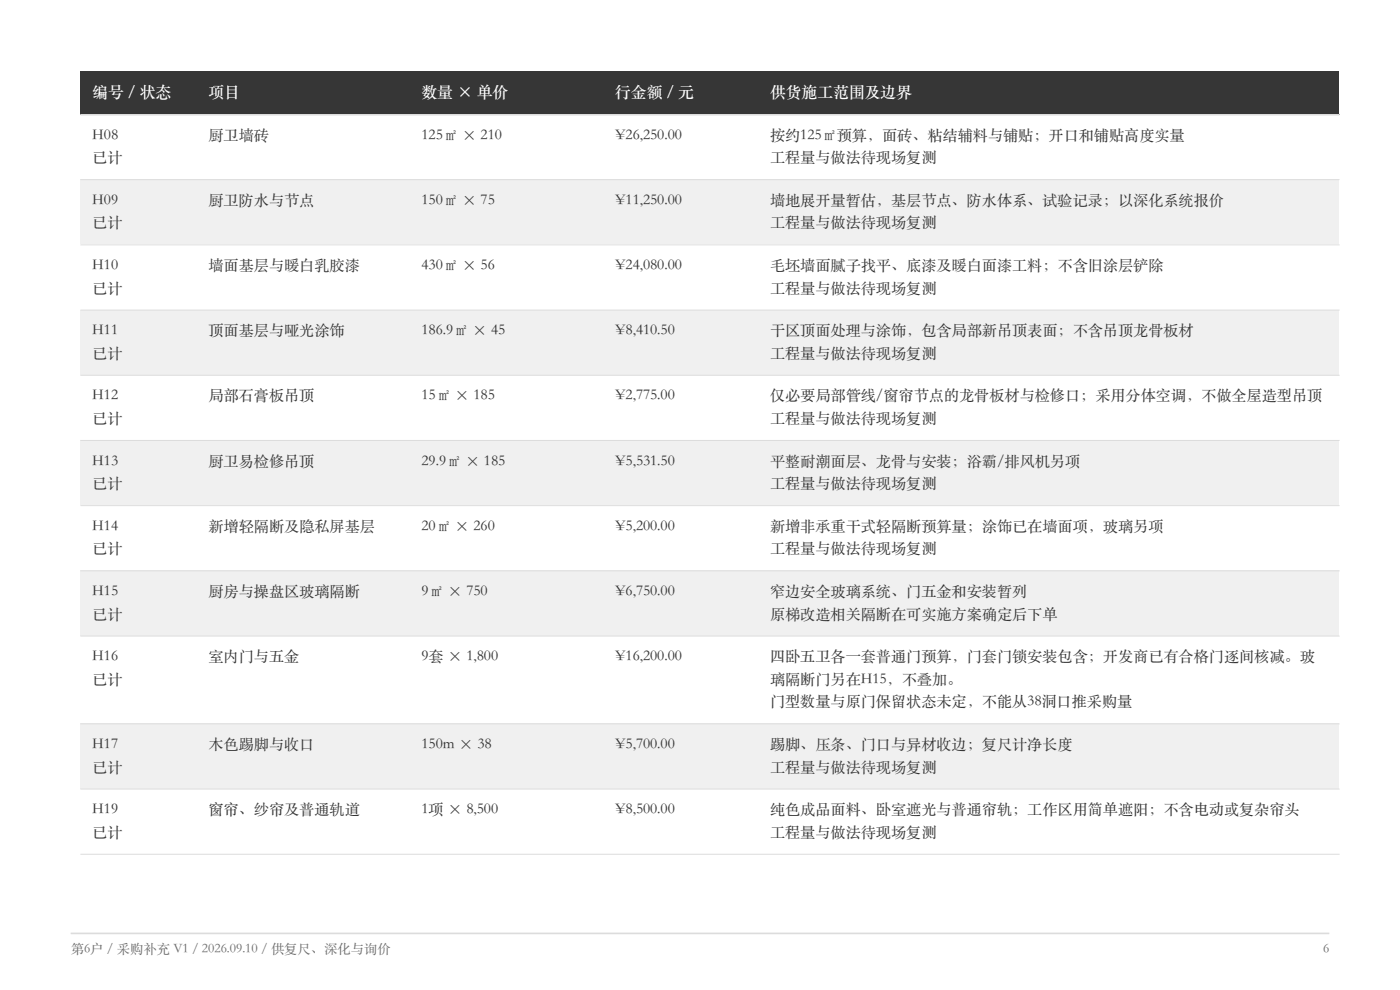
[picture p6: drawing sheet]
<svg xmlns="http://www.w3.org/2000/svg" width="297mm" height="210mm" viewBox="0 0 297 210" stroke-linecap="round" stroke-linejoin="round" font-family="sans-serif">
<defs><g id="words">
<g font-size="3.4" fill="#fff">
<text x="19.6" y="20.6">编号 / 状态</text>
<text x="44.2" y="20.6">项目</text>
<text x="89.4" y="20.6">数量 × 单价</text>
<text x="130.5" y="20.6">行金额 / 元</text>
<text x="163.4" y="20.6">供货施工范围及边界</text>
</g>
<g font-size="3.2" fill="#263d38">
<text x="19.6" y="29.6">H08</text>
<text x="44.2" y="29.6">厨卫墙砖</text>
<text x="89.4" y="29.6">125㎡ × 210</text>
<text x="130.5" y="29.6">¥26,250.00</text>
<text x="163.4" y="29.6">按约125㎡预算，面砖、粘结辅料与铺贴；开口和铺贴高度实量</text>
<text x="19.6" y="34.4">已计</text>
<text x="163.4" y="34.4">工程量与做法待现场复测</text>
<text x="19.6" y="43.4">H09</text>
<text x="44.2" y="43.4">厨卫防水与节点</text>
<text x="89.4" y="43.4">150㎡ × 75</text>
<text x="130.5" y="43.4">¥11,250.00</text>
<text x="163.4" y="43.4">墙地展开量暂估，基层节点、防水体系、试验记录；以深化系统报价</text>
<text x="19.6" y="48.2">已计</text>
<text x="163.4" y="48.2">工程量与做法待现场复测</text>
<text x="19.6" y="57.3">H10</text>
<text x="44.2" y="57.3">墙面基层与暖白乳胶漆</text>
<text x="89.4" y="57.3">430㎡ × 56</text>
<text x="130.5" y="57.3">¥24,080.00</text>
<text x="163.4" y="57.3">毛坯墙面腻子找平、底漆及暖白面漆工料；不含旧涂层铲除</text>
<text x="19.6" y="62.1">已计</text>
<text x="163.4" y="62.1">工程量与做法待现场复测</text>
<text x="19.6" y="71.1">H11</text>
<text x="44.2" y="71.1">顶面基层与哑光涂饰</text>
<text x="89.4" y="71.1">186.9㎡ × 45</text>
<text x="130.5" y="71.1">¥8,410.50</text>
<text x="163.4" y="71.1">干区顶面处理与涂饰，包含局部新吊顶表面；不含吊顶龙骨板材</text>
<text x="19.6" y="75.9">已计</text>
<text x="163.4" y="75.9">工程量与做法待现场复测</text>
<text x="19.6" y="84.9">H12</text>
<text x="19.6" y="89.7">已计</text>
<text x="44.2" y="84.9">局部石膏板吊顶</text>
<text x="89.4" y="84.9">15㎡ × 185</text>
<text x="130.5" y="84.9">¥2,775.00</text>
<text x="163.4" y="84.9">仅必要局部管线/窗帘节点的龙骨板材与检修口；采用分体空调，不做全屋造型吊顶</text>
<text x="163.4" y="89.7">工程量与做法待现场复测</text>
<text x="19.6" y="98.8">H13</text>
<text x="44.2" y="98.8">厨卫易检修吊顶</text>
<text x="89.4" y="98.8">29.9㎡ × 185</text>
<text x="130.5" y="98.8">¥5,531.50</text>
<text x="163.4" y="98.8">平整耐潮面层、龙骨与安装；浴霸/排风机另项</text>
<text x="19.6" y="103.6">已计</text>
<text x="163.4" y="103.6">工程量与做法待现场复测</text>
<text x="19.6" y="112.6">H14</text>
<text x="44.2" y="112.6">新增轻隔断及隐私屏基层</text>
<text x="89.4" y="112.6">20㎡ × 260</text>
<text x="130.5" y="112.6">¥5,200.00</text>
<text x="163.4" y="112.6">新增非承重干式轻隔断预算量；涂饰已在墙面项，玻璃另项</text>
<text x="19.6" y="117.4">已计</text>
<text x="163.4" y="117.4">工程量与做法待现场复测</text>
<text x="19.6" y="126.4">H15</text>
<text x="19.6" y="131.2">已计</text>
<text x="44.2" y="126.4">厨房与操盘区玻璃隔断</text>
<text x="89.4" y="126.4">9㎡ × 750</text>
<text x="130.5" y="126.4">¥6,750.00</text>
<text x="163.4" y="126.4">窄边安全玻璃系统、门五金和安装暂列</text>
<text x="163.4" y="131.2">原梯改造相关隔断在可实施方案确定后下单</text>
<text x="19.6" y="140.2">H16</text>
<text x="44.2" y="140.2">室内门与五金</text>
<text x="89.4" y="140.2">9套 × 1,800</text>
<text x="130.5" y="140.2">¥16,200.00</text>
<text x="163.4" y="140.2">四卧五卫各一套普通门预算，门套门锁安装包含；开发商已有合格门逐间核减。玻</text>
<text x="19.6" y="145">已计</text>
<text x="163.4" y="145">璃隔断门另在H15，不叠加。</text>
<text x="163.4" y="149.8">门型数量与原门保留状态未定，不能从38洞口推采购量</text>
<text x="19.6" y="158.9">H17</text>
<text x="44.2" y="158.9">木色踢脚与收口</text>
<text x="89.4" y="158.9">150m × 38</text>
<text x="130.5" y="158.9">¥5,700.00</text>
<text x="163.4" y="158.9">踢脚、压条、门口与异材收边；复尺计净长度</text>
<text x="19.6" y="163.7">已计</text>
<text x="163.4" y="163.7">工程量与做法待现场复测</text>
<text x="19.6" y="172.7">H19</text>
<text x="44.2" y="172.7">窗帘、纱帘及普通轨道</text>
<text x="89.4" y="172.7">1项 × 8,500</text>
<text x="130.5" y="172.7">¥8,500.00</text>
<text x="163.4" y="172.7">纯色成品面料、卧室遮光与普通帘轨；工作区用简单遮阳；不含电动或复杂帘头</text>
<text x="19.6" y="177.5">已计</text>
<text x="163.4" y="177.5">工程量与做法待现场复测</text>
</g>
<g font-size="2.8" fill="#64736c">
<text x="15" y="202.2">第6户 / 采购补充 V1 / 2026.09.10 / 供复尺、深化与询价</text>
<text x="280.7" y="202.2">6</text>
</g>
</g></defs>
<path d="M15 198h267" fill="none" stroke="#d9ded6" stroke-width=".35"/>
<path d="M17.1 15.1h267v9.2h-267z" fill-rule="evenodd" fill="#263d38"/>
<path d="M17.1 24.3h267v13.8h-267z" fill-rule="evenodd" fill="#fff"/>
<path d="M17.1 38.1h267v13.8h-267z" fill-rule="evenodd" fill="#eff2ea"/>
<path d="M17.1 51.9h267v13.9h-267z" fill-rule="evenodd" fill="#fff"/>
<path d="M17.1 65.8h267v13.8h-267z" fill-rule="evenodd" fill="#eff2ea"/>
<path d="M17.1 79.6h267v13.8h-267z" fill-rule="evenodd" fill="#fff"/>
<path d="M17.1 93.4h267v13.9h-267z" fill-rule="evenodd" fill="#eff2ea"/>
<path d="M17.1 107.3h267v13.8h-267z" fill-rule="evenodd" fill="#fff"/>
<path d="M17.1 121.1h267v13.8h-267z" fill-rule="evenodd" fill="#eff2ea"/>
<path d="M17.1 134.9h267v18.6h-267z" fill-rule="evenodd" fill="#fff"/>
<path d="M17.1 153.5h267v13.9h-267z" fill-rule="evenodd" fill="#eff2ea"/>
<path d="M17.1 167.4h267v13.8h-267z" fill-rule="evenodd" fill="#fff"/>
<path d="M17.1 24.3h267" fill="none" stroke="#263d38" stroke-width=".25"/>
<path d="M17.1 24.3h267M17.1 38.1h267M17.1 51.9h267M17.1 65.8h267M17.1 79.6h267M17.1 93.4h267M17.1 107.3h267M17.1 121.1h267M17.1 134.9h267M17.1 153.5h267M17.1 167.4h267M17.1 181.2h267" fill="none" stroke="#d9ded6" stroke-width=".21"/>
<use href="#words"/>
</svg>
